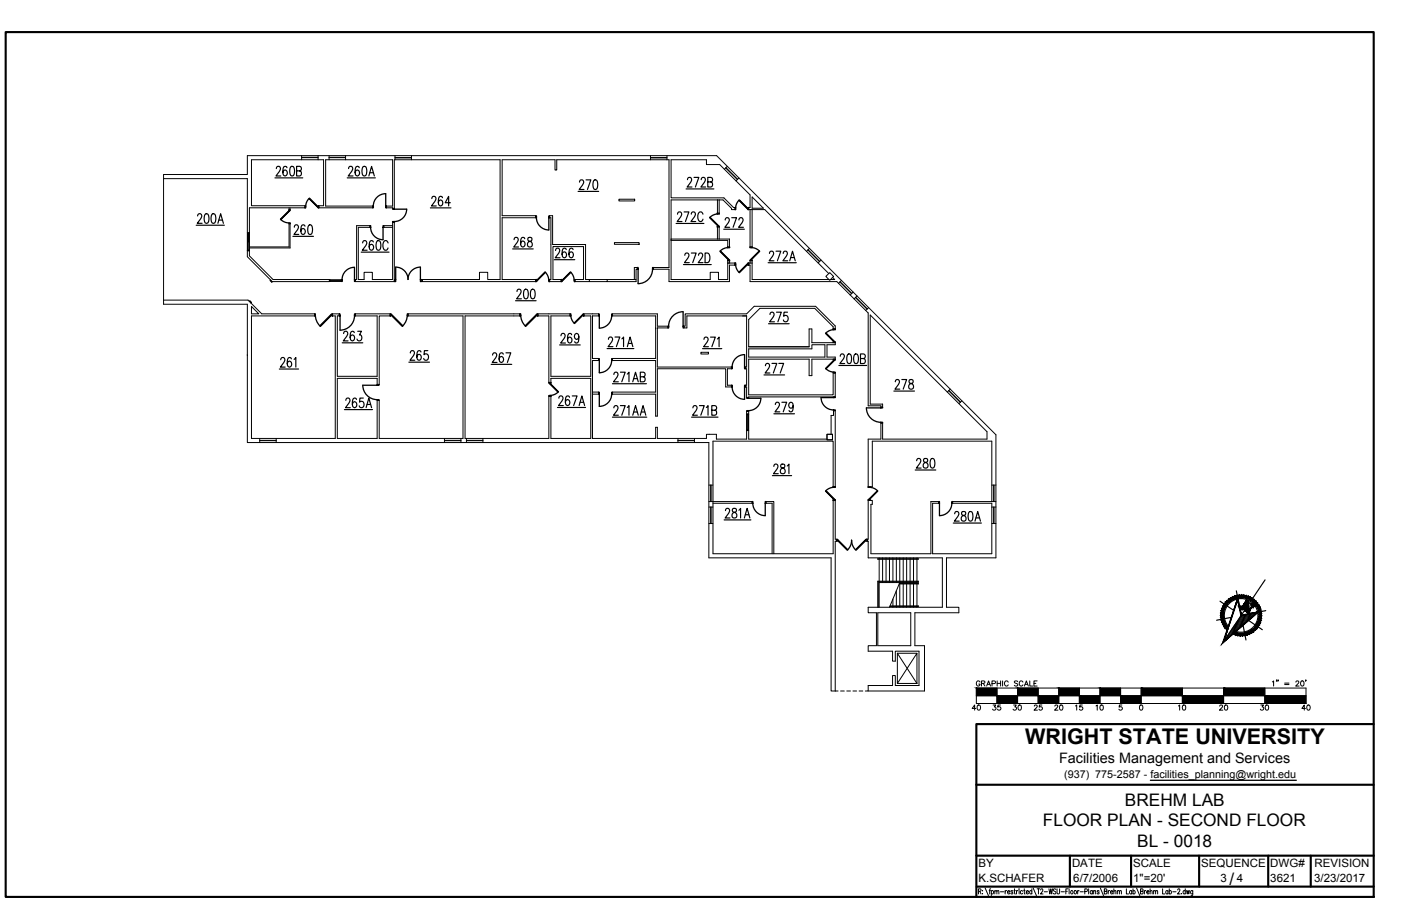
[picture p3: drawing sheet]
<svg xmlns="http://www.w3.org/2000/svg" width="432mm" height="279mm" viewBox="0 0 432 279" stroke-linecap="round" stroke-linejoin="round" font-family="sans-serif">
<defs><g id="words">
<text font-size="6.7" x="315.9" y="229.5">WRIGHT STATE UNIVERSITY</text>
<g font-size="5.3">
<text x="346.7" y="248.4">BREHM LAB</text>
<text x="321.5" y="254.8">FLOOR PLAN - SECOND FLOOR</text>
<text x="350.5" y="261.2">BL - 0018</text>
<text x="378.9" y="272.8">/</text>
</g>
<g font-size="4.4">
<text x="299.9" y="212.7">GRAPHIC SCALE</text>
<text x="298.8" y="220.1">40</text>
<text x="305.2" y="220.1">35</text>
<text x="311.5" y="220.1">30</text>
<text x="317.9" y="220.1">25</text>
<text x="324.2" y="220.1">20</text>
<text x="330.6" y="220.1">15</text>
<text x="336.9" y="220.1">10</text>
<text x="362.3" y="220.1">10</text>
<text x="375" y="220.1">20</text>
<text x="387.7" y="220.1">30</text>
<text x="400.4" y="220.1">40</text>
<text x="326.4" y="235.4">Facilities Management and Services</text>
</g>
<g font-size="3.5">
<text x="301.6" y="267.4">BY</text>
<text x="330.4" y="267.4">DATE</text>
<text x="349.3" y="267.4">SCALE</text>
<text x="370.2" y="267.4">SEQUENCE</text>
<text x="391.5" y="267.4">DWG#</text>
<text x="405.2" y="267.4">REVISION</text>
<text x="301.6" y="272.1">K.SCHAFER</text>
<text x="330.8" y="272.1">6/7/2006</text>
<text x="349.3" y="272.1">1&quot;=20'</text>
<text x="376.2" y="272.1">3</text>
<text x="381.2" y="272.1">4</text>
<text x="391.5" y="272.1">3621</text>
<text x="405" y="272.1">3/23/2017</text>
</g>
<text font-size="3.3" x="328" y="239.9">(937) 775-2587 - facilities_planning@wright.edu</text>
</g></defs>
<!-- layer: A-EXISTING -->
<g fill="none" stroke="#000" stroke-width=".31">
<path d="M50.4 55.1h25.8v24.1l7.7 7.6h17.6v-.6h-17.3l-7.3-7.3v-14.8h17.1v-.6h-16.5v-14.2h22.2v14.2h-1.5v.6h16.7v-.5h-14.5v-14.3h20.6v14.3h-1.9v.5h1.9v.2h.5v-15h32.6v36.9h-3.8v-2.2h-2.5v2.2h-17.6M93 48.6h5M93 48.5h5M93 48v1.3M98 48v1.3M101.4 48.6h5.1M101.4 48.5h5.1M101.4 48v1.3M106.5 48v1.3M121.7 48.6h5.1M121.7 48.7h5.1M121.7 48v1.3"/>
<path d="M126.8 48v1.3M200.5 48.6h5.1M200.5 48.7h5.1M200.5 48v1.3M205.6 48v1.3M223.7 51.8l3.6 3.6M223.7 51.7l3.6 3.6M224.1 51.3l-.8 .9M227.7 54.9l-.8 .9M76.2 77.3h.7M76.2 71.8h.7M76.3 77.1h.5v.2h-.5z"/>
<path d="M76.3 71.8h.5v.2h-.5zM76.3 72v5.1M76.5 74.5v2.6M76.6 72v2.7M76.8 72v5.1M109.9 69.6h4.1v.5h-3.6v16.1h1.8v-2.2h2.6v2.2h6.2v-17.7h.5v18.3h-12v-.6h.4zM121 69.6h-2.7v.5h2.7M189.4 74.8h7.6v.5h-7.6zM190.7 61.4h4.9v.6h-4.9zM221.1 61.7h-14.3v24.5h12.1v-2.2h2.5v2.2h2.9v-5.1h2.2v.7h-1.7v5h-18.6v-3.8h-4.9v-.5h4.9v-33.2h-34.6v3.1h-.5v-3.1h-16.3v17.2h10.3v.7h-10.3v19h10.3v.6h-34.9M221.7 61.7h1.1l2.7 2.6v.3h1M226.5 64h-.4l-3-3h-16.3v-11.7h10.9v1.5h4.1l9.4 9.3v3.9h-.4"/>
<path d="M230.8 64.6h.4M231.8 60.7l3.5 3.5h-3.5zM231.8 64.6h3.9l19.7 19.8M249 77.1l3.6 3.6M249.1 77l3.5 3.6M249.5 76.6l-.9 .9M50.4 92.6h26l4.3 4.2h16.3v.6h-19.5v37.8h25.8v-37.8h-.8v-.6h2.1M77.5 94.5l2.3 2.3h-2.3zM101.5 86.3h.2v.5h-.2zM101.7 86.3h3.5M101.7 86.8h3.5M101.7 86.5h3.5"/>
<path d="M104.6 96.8v.6v-.6M104.6 96.8v.6h-.6v18.6h12.2v-18.6h-6.7M105.2 86.3h.2v.5h-.2zM109.5 96.8h10.8v.6h-3.4v21.2h-.7v-1.9h-12.2v18.5h12.2v-11.7h.7v11.7h25.8v-37.8h-16.9v-.6h34.5v.6h-17v37.8h25.9v-13h.6v13h12.3v-18.5h-12.3v1.3h-.6v-20.6h-3.4v-.6h9.9v.6h-5.9v18.6h12.3v-18.6h-2.1v-.6h4.5v.6h-1.9v13.1h1.9v.7h-1.9M109.5 96.8v.6v-.6M121.5 86.2h.2v.6h-.2zM129.8 86.2h.4v.6h-.4zM181.6 86.2h-1.1v-10.8h-10.2v-8.9h-.9v.7h.4v19h-.4v.6h3.6v-.6h-2.6v-10.2h9.4v10.2h-2.6v.6h4.4M181.6 86.2h5.5v.6h-5.5zM187.1 86.2h8.9M195.5 86.2v-3.7h1v.5h-.5v3.8h-8.9M211.2 96.8h18.9l2.3-2.3h19l6 6v.9h-.6v-.6l-5.7-5.7h-16.9l-3.4 3.4v8.4h18.6v-5.5h.8v4.3h7.2v.6h-2.5v3.8h2.5v.7h-7.2v5h-.8v-5h-18.6v11h26v-6.8h.6v7.4h-26.6v.2h-.7v-3.3h-.4v-.5h.4v-5.1h-.4v-.5h.4v-15.8h-18.4v3.7h-1v-.5h.5z"/>
<path d="M231.2 81.1h-.4v.7h.4v5h26.7l9.7 9.7v28.7h3.9v.4h.5v-1h-3.8v-27.5l36 36v2.3h-32.2v-5h-.5v5h-3.9v14.7h1.3v-14h36.8v18.6M231.8 81.1v5.1h23.7M253.1 80.2l-.9 .9M254.5 85.3l1.2-1.2 1.2 1.2-1.2 1.2zM256.6 85.5l.7 .7h-1.3M258.9 87l3.6 3.6M258.9 86.9l3.6 3.6M259.3 86.5l-.9 .9M262.9 90.1l-.9 .9M263.6 91.8l3.6 3.5M263.7 91.7l3.6 3.6M264.1 91.3l-.9 .9"/>
<path d="M267.7 94.9l-.9 .9M76.2 109.7h.1M182.6 111.2v5.7M182.6 111.2v24h19.5v-3.4h.5v3.4h15.1v-1.3h3.1v1.5h9.3v-8.6h.7v8.6h24.1M202.6 101.1h3.3v-.5h-3.3v-3.8h-13.9v.6h13.4v13.1h-13.4v.7h13.4v9.7h-13.4v.7h13.4v6.7h.5v-14.6h21.1v5.6h1.8v-.5h-1.3v-5.1h1.3v-.5h-22.9v-12.1v.2M216 108.6h2.3v.6h-2.3zM230.8 107.6h19.4v-1.3h4v3.8h-23.4zM80 135.9h5.1M80 135.8h5.1M80 135.2v1.3M85.1 135.2v1.3M137 135.9h5.1"/>
<path d="M137 135.8h5.1M137 135.2v1.3M142.1 135.2v1.3M143.8 135.9h5M143.8 135.8h5M143.8 135.2v1.3M148.8 135.2v1.3M182.6 120.9h1.9v.7h-1.9M209 135.9h5M209 135.8h5M209 135.2v1.3M214 135.2v1.3"/>
<path d="M230.1 127.7h.7M230.1 132.8h.7M230.2 127.7h.5v.2h-.5zM230.2 132.6h.5v.2h-.5zM230.4 127.9v4.7M230.7 127.9v4.7M254.9 133.9h1.7v1.7h-1.7zM256.2 133.9v-5.8h.7v-1.5h.5v23.5h-.6v-14h-37.1v34.7h37.1v-16.5h.6v12h.4v.6h-.4v46.2M292.4 120.5l3.6 3.6M292.5 120.4l3.6 3.6M292.9 120l-.9 .9M296.5 123.6l-.9 .9"/>
<path d="M218.5 156.4h1.2M218.5 154.7h13.3v.5h-12.1M218.5 149.6h1.2M219 149.6v5.1M219 156.4v5.1M219.2 149.6v5.1M219.2 156.4v5.1M305.7 156.4h1.3M305.7 149.6h1.3M306.3 149.6v5.1M306.3 156.4v5.1M306.4 149.6v5.1"/>
<path d="M306.4 156.4v5.1M307 154.7h-13.4v.5h12.1v15.6h-18.3v-15.6h1.9v-.5h-2.4v16.1h-18.5v-15.3h.5v-1.2h-1.3v12h-.7v.6h.7v5.1h22.8v15.3h-22.8v1.7h2.5v10.1h-2.5v1.7h7.5v3.1h.8v-3.1h7.3v10.6h-7.3v-3.1h-.8v3.1h-7.5v1.7h-.9M218.5 161.5h1.2M238 170.8v-15.6h-1.9v-.5h2.4v16.1M257.8 166.3h.3v.6h-.3zM266.9 166.3h.4v.6v-.6M270.5 172.3l12.5 .2zM271 172v.3M271 172.5v6.7M271 179.4v7.9M271 179.7h11.6M272 172v.3"/>
<path d="M272 172.5v6.7M272 179.4v.3M273.1 172v.3M273.1 172.5v6.7M273.1 179.4v.3M274.1 172v.3M274.1 172.5v6.7M274.1 179.4v.3M275.2 172v.3M275.2 172.5v6.7M275.2 179.4v.3M276.3 172v.3"/>
<path d="M276.3 172.5v6.7M276.3 179.4v.3M277.2 179.9h5.7v-.5h-12.2v7.9M277.3 172v.3M277.3 172.5v6.7M277.3 179.4v.5M277.3 179.7l-3.2 7.6M278.4 172v.3M278.4 172.5v6.7M278.4 179.4v.5M279.4 172v.3M279.4 172.5v6.7"/>
<path d="M279.4 179.4v.5M280.5 172v.3M280.5 172.5v6.7M280.5 179.4v.5M281.6 172v.3M281.6 172.5v6.7M281.6 179.4v.5M282.6 172v.3M282.6 172.5v6.7M282.6 179.4v.5M305.7 161.5h1.3M270.5 189h10.2v10.1h-10.2z"/>
<path d="M274.3 186.9h8.7v.1h-8.8M275.2 184.7v2.2M275.2 187v.3M276.3 182.2v4.7M276.3 187v.3M277.1 180.1h5.9v-.9h-12.5v8.1M277.3 180.1v6.8M277.3 187v.3M278.4 180.1v6.8M278.4 187v.3M279.4 180.1v6.8M279.4 187v.3"/>
<path d="M280.5 180.1v6.8M280.5 187v.3M281.6 180.1v6.8M281.6 187v.3M282.6 180.1v6.8M282.6 187v.3M257.4 213.1h-1.2v-41.1h-37.7v-35.5h-142.3v-42.7h-25.8v-40h25.8v-5.8h144.7l86.1 86.1v37.9h-15.3v15.3h3.8v1.7h-13.5v10.1h2.9v14h-17.3M257.4 213.1h.9M259.1 213.1h1.1M261 213.1h1.1M262.9 213.1h1.1M264.8 213.1h1.1"/>
<path d="M276.6 201.5v9.3l6-9.3v9.3M276.6 201.5l6 9.3M276.6 210.8h6M276.6 201.5h6"/>
</g>
<!-- layer: ROOM-NUMBER -->
<g fill="none" stroke="#000" stroke-width=".36">
<path d="M84.7 54.9h8.6M85.2 52l.4-.7 .6 .1 .2 .5-.3 .9-1 1.5h1.4M88.4 51.7l-.1-.3-.5-.1a1.62 1.62 0 0 0-.6 2l.3 .8a.81 .81 0 0 0 1.1-.8 .81 .81 0 0 0-1.1-.7l-.3 .7M89.6 51.4l.5-.1a1.77 1.77 0 0 1 .6 2.4l-.2 .4-.6 .2a2.32 2.32 0 0 1-.3-2.9zM91.4 52.7l1.3-.1 .2-.5-.2-.7-1.3-.1v3h1a.83 .83 0 0 0 .5-.8 .83 .83 0 0 0-.5-.8M107 54.9h8.7M107.4 52l.5-.7 .6 .1 .2 .5-.3 .9-1.1 1.5h1.5M110.7 51.7l-.1-.3-.5-.1a1.62 1.62 0 0 0-.7 2l.4 .8a.81 .81 0 0 0 1-.8 .81 .81 0 0 0-1-.7l-.4 .7M111.9 51.4l.5-.1a1.77 1.77 0 0 1 .5 2.4l-.2 .4-.5 .2a2.32 2.32 0 0 1-.3-2.9zM113.7 54.3l.8-3 .9 3M114 53.3h1.1M178.2 59h6.3"/>
<path d="M178.6 56.2l.4-.7 .7 .1 .2 .4-.3 1-1.1 1.4h1.5M180.6 55.5h1.5l-1 2.9M183.1 55.6l.5-.1a1.77 1.77 0 0 1 .5 2.4l-.2 .4-.5 .1a2.32 2.32 0 0 1-.3-2.8zM211.4 58.3h8.6M211.9 55.4l.4-.7 .7 .1 .2 .5-.4 1-1 1.4h1.5M213.9 54.7h1.5l-1.1 3M216.1 55.4l.4-.7 .7 .1 .2 .5-.3 1-1.1 1.4h1.5M218.1 56.1l1.3-.1 .2-.4-.2-.8-1.3-.1v3h1a.83 .83 0 0 0 .5-.8 .83 .83 0 0 0-.5-.8M60.5 69.5h8.6M60.9 66.6l.1-.4a.68 .68 0 0 1 1-.1 .68 .68 0 0 1 .1 .9l-1.3 1.9h1.5M63.2 66.1l.6-.2a2.02 2.02 0 0 1 0 3h-.2a2.29 2.29 0 0 1-.4-2.8zM65.4 66.1l.5-.2a2.02 2.02 0 0 1 0 3h-.2a2.29 2.29 0 0 1-.3-2.8z"/>
<path d="M67.2 68.9l.8-3 .8 3M67.5 67.9h1M90.3 72.9h6.3M90.7 70.1l.1-.5a.68 .68 0 0 1 1-.1 .68 .68 0 0 1 .1 1l-1.3 1.8h1.5M94 69.8l-.1-.3-.5-.2a2.32 2.32 0 0 0-.4 2.9 .82 .82 0 0 0 1.1-.8 .82 .82 0 0 0-1.1-.8l-.3 .7M95.2 69.5l.5-.2a2.02 2.02 0 0 1 0 3h-.2a1.77 1.77 0 0 1-.6-2.4zM111.3 77.8h8.6M111.8 74.9l.1-.4a.68 .68 0 0 1 1-.1 .68 .68 0 0 1 0 .9l-1.2 1.9h1.4M115.1 74.6l-.2-.2-.5-.2a2.32 2.32 0 0 0-.3 2.8 .82 .82 0 0 0 1.1-.7 .82 .82 0 0 0-1.1-.8l-.3 .7M116.2 74.4l.5-.2a2.02 2.02 0 0 1 0 3h-.2a1.77 1.77 0 0 1-.5-2.4zM119.6 74.9a.74 .74 0 0 0-.7-.7 .74 .74 0 0 0-.8 .7l-.1 1.1a.83 .83 0 0 0 .6 1.1 .83 .83 0 0 0 1-.6M132.6 64.1h6.4"/>
<path d="M133.1 61.2l.4-.6 .6 .1 .3 .4-.4 1-1 1.4h1.5M136.4 61l-.1-.3-.6-.1a1.62 1.62 0 0 0-.6 1.9l.3 .9a.81 .81 0 0 0 1.1-.8 .81 .81 0 0 0-1.1-.8l-.3 .7M138.8 62.5h-1.6l1.1-1.9v2.9M158 76.8h6.4M158.4 73.9l.5-.7 .6 .1 .2 .5-.3 1-1.1 1.4h1.5M161.7 73.6l-.1-.3-.5-.1a1.62 1.62 0 0 0-.6 2l.3 .8a.81 .81 0 0 0 1-.7 .81 .81 0 0 0-1-.8l-.3 .7M162.8 73.3v.9a1.18 1.18 0 0 1 1.1 .6 1.18 1.18 0 0 1-.1 1.2 .92 .92 0 0 1-1.3-.7 .92 .92 0 0 1 1.1-1l.2-.1a.62 .62 0 0 0-.3-1zM171.2 77.3l.1-.5a.68 .68 0 0 1 1-.1 .68 .68 0 0 1 .1 1l-1.3 1.8h1.5M174.5 77l-.1-.3-.5-.2a2.32 2.32 0 0 0-.3 2.9 .82 .82 0 0 0 1-.8 .82 .82 0 0 0-1-.8l-.4 .7M176.6 77l-.1-.3-.5-.2a2.32 2.32 0 0 0-.3 2.9 .82 .82 0 0 0 1-.8 .82 .82 0 0 0-1-.8l-.3 .7M208.4 68.9h8.6M208.8 66.1l.4-.7 .7 .1 .2 .4-.3 1-1.1 1.4h1.5"/>
<path d="M210.8 65.4h1.5l-1 2.9M211.1 78.7l.4-.7 .6 .2 .2 .4-.3 1-1 1.4h1.4M213.1 66.1l.4-.7 .6 .1 .2 .4-.3 1-1 1.4h1.4M213.1 78h1.5l-1.1 3M215.3 78.7l.4-.7 .7 .2 .2 .4-.3 1-1.1 1.4h1.5M216.7 66.1a.83 .83 0 0 0-1.1-.7 .83 .83 0 0 0-.5 1.1l.1 1.1a.74 .74 0 0 0 .7 .7 .74 .74 0 0 0 .8-.7M217.3 78h.8a1.8 1.8 0 0 1 0 3h-.8zM223.1 70.7h6.3M223.5 67.9l.1-.5a.68 .68 0 0 1 1-.1 .68 .68 0 0 1 .1 1l-1.3 1.8h1.5M225.5 67.1h1.5l-1.1 3M227.7 67.9l.2-.5a.68 .68 0 0 1 .9-.1 .68 .68 0 0 1 .1 1l-1.3 1.8h1.5M237.2 78.2l.4-.7 .6 .1 .2 .4-.3 1-1 1.4h1.4"/>
<path d="M239.2 77.5h1.5l-1.1 2.9M241.4 78.2l.4-.7 .7 .1 .2 .4-.3 1-1.1 1.4h1.5M243.7 79.4h1.1M158.9 92.7h6.3M159.3 89.9l.1-.4a.68 .68 0 0 1 1-.2 .68 .68 0 0 1 .1 1l-1.3 1.9h1.5M161.7 89.3l.5-.1a2.02 2.02 0 0 1 0 3h-.2a2.29 2.29 0 0 1-.3-2.9zM163.8 89.3l.5-.1a2.02 2.02 0 0 1 0 3h-.2a2.29 2.29 0 0 1-.3-2.9zM170.8 80.1h6.4M210.6 81.6h8.6M236.7 81h8.7M236.9 99.8h6.3M237.3 97l.1-.4a.68 .68 0 0 1 1-.2 .68 .68 0 0 1 .1 1l-1.3 1.8h1.5"/>
<path d="M239.3 96.3h1.5l-1.1 2.9M242.7 96.3h-1l-.2 1.3a.94 .94 0 0 1 1.5 .5 .94 .94 0 0 1-1 1.1l-.6-.5M243.4 80.4l.9-2.9 .8 2.9M86.1 113.8h5.9M86.5 110.9l.1-.4a.68 .68 0 0 1 1-.1 .68 .68 0 0 1 .1 1l-1.3 1.8h1.5M89.8 110.7l-.1-.3-.5-.1a2.29 2.29 0 0 0-.3 2.8 .81 .81 0 0 0 1-.8 .81 .81 0 0 0-1-.8l-.4 .7M90.6 110.8l.6-.5v2.9M105.5 105.7h6.3M105.9 102.9l.1-.5a.68 .68 0 0 1 1-.1 .68 .68 0 0 1 .1 1l-1.3 1.8h1.5M109.2 102.6l-.1-.3-.5-.1a2.29 2.29 0 0 0-.4 2.8 .81 .81 0 0 0 1.1-.8 .81 .81 0 0 0-1.1-.8l-.3 .7M110.3 102.2h1.1l-.6 1.1a.87 .87 0 0 1 .7 1.2 .87 .87 0 0 1-1.4 .4l-.1-.3M126 111.7h6.4"/>
<path d="M126.5 108.9l.1-.5a.68 .68 0 0 1 .9-.1 .68 .68 0 0 1 .1 1l-1.2 1.8h1.4M129.7 108.6l-.1-.3-.5-.2a2.32 2.32 0 0 0-.3 2.9 .82 .82 0 0 0 1.1-.8 .82 .82 0 0 0-1.1-.8l-.3 .7M131.9 108.1h-1.1l-.1 1.3a.94 .94 0 0 1 1.5 .5 .94 .94 0 0 1-1.1 1.2l-.5-.6M151.4 112.4h6.3M151.8 109.5l.4-.7 .7 .1 .2 .5-.3 1-1.1 1.4h1.5M155.1 109.2l-.1-.3-.5-.1a1.62 1.62 0 0 0-.7 2l.3 .8a.81 .81 0 0 0 1.1-.7 .81 .81 0 0 0-1.1-.8l-.3 .7M155.9 108.8h1.5l-1 3M172.5 106.4h6.3M172.9 103.5l.1-.4a.68 .68 0 0 1 1-.1 .68 .68 0 0 1 .1 1l-1.3 1.8h1.5M176.2 103.2l-.1-.2-.6-.2a2.32 2.32 0 0 0-.3 2.9 .82 .82 0 0 0 1.1-.8 .82 .82 0 0 0-1.1-.8l-.3 .7M178.4 103.8a.78 .78 0 0 1-.7 .9 .87 .87 0 0 1-.7-1.1 .87 .87 0 0 1 1.1-.6 2.66 2.66 0 0 1 0 2.7l-.5 .1-.5-.4M187.1 107.5h8.3"/>
<path d="M187.5 104.6l.5-.7 .6 .2 .2 .4-.3 1-1.1 1.4h1.5M188.8 118.3h10.4M189.2 115.5l.1-.4a.68 .68 0 0 1 1-.2 .68 .68 0 0 1 .1 1l-1.3 1.8h1.5M189.5 103.9h1.5l-1 3M191.2 114.8h1.5l-1.1 2.9M191.7 104.5l.5-.6v3M193.3 115.4l.6-.6v2.9M193.4 106.9l.8-3 .8 3M193.7 105.9h1M195 117.7l.9-2.9 .8 2.9M195.3 116.8h1.1M197.4 116.2l1.2-.2 .2-.4-.2-.7-1.2-.1v2.9h.9a.81 .81 0 0 0 .6-.7 .81 .81 0 0 0-.6-.8"/>
<path d="M216.5 107.5h6M217 104.7l.1-.5a.68 .68 0 0 1 .9-.1 .68 .68 0 0 1 .1 1l-1.2 1.8h1.4M219 104h1.5l-1.1 2.9M221.1 104.5l.5-.5v2.9M235.5 115.6h6.3M235.9 112.8l.1-.4a.68 .68 0 0 1 1-.2 .68 .68 0 0 1 .1 1l-1.3 1.8h1.5M237.9 112.1h1.5l-1 2.9M240 112.1h1.5l-1 2.9M258.5 112.7h8.6M259 109.9l.1-.5a.68 .68 0 0 1 .9-.1 .68 .68 0 0 1 .1 1l-1.2 1.8h1.4M261.3 109.3l.5-.2a2.02 2.02 0 0 1 0 3h-.2a1.77 1.77 0 0 1-.5-2.4zM263.4 109.3l.5-.2a2.02 2.02 0 0 1 0 3h-.2a1.77 1.77 0 0 1-.5-2.4z"/>
<path d="M265.2 110.6l1.3-.2 .2-.4-.2-.7-1.3-.2v3h1a.81 .81 0 0 0 .5-.8 .81 .81 0 0 0-.5-.7M275.9 117.7l.1-.4a.68 .68 0 0 1 1-.1 .68 .68 0 0 1 .1 1l-1.3 1.8h1.5M278 117h1.4l-1 3M280.3 117.2v.8a1.08 1.08 0 0 1 1.1 .7 1.08 1.08 0 0 1-.4 1.3 .93 .93 0 0 1-1-1 .93 .93 0 0 1 1.1-.8l.2-.2a.63 .63 0 0 0-.3-1zM106.1 126.3h8.7M106.6 123.5l.1-.5a.68 .68 0 0 1 1-.1 .68 .68 0 0 1 .1 1l-1.3 1.8h1.5M109.9 123.2l-.1-.3-.6-.1a2.29 2.29 0 0 0-.3 2.8 .81 .81 0 0 0 1.1-.8 .81 .81 0 0 0-1.1-.8l-.3 .7M112 122.8h-1.1l-.1 1.2a.94 .94 0 0 1 1.5 .6 .94 .94 0 0 1-1.1 1.1l-.5-.5M112.8 125.7l.9-2.9 .8 2.9M113.1 124.7h1.1M171.8 125.7h8.7M172.2 122.8l.5-.7 .6 .1 .2 .5-.3 .9-1.1 1.5h1.5"/>
<path d="M175.5 122.5l-.1-.3-.5-.1a1.62 1.62 0 0 0-.6 2l.3 .8a.81 .81 0 0 0 1-.8 .81 .81 0 0 0-1-.7l-.3 .7M176.4 122.1h1.5l-1.1 3M178.5 125.1l.8-3 .9 3M178.8 124.1h1.1M188.8 128.6h10.5M189.2 125.8l.1-.4a.68 .68 0 0 1 1-.2 .68 .68 0 0 1 .1 1l-1.3 1.9h1.5M191.2 125.1h1.5l-1.1 3M193.3 125.7l.6-.6v3M195 128.1l.9-3 .8 3M195.3 127.1h1.1M197.4 128.1l.8-3 .8 3M197.7 127.1h1"/>
<path d="M213.1 128.6h8.2M213.6 125.8l.1-.4a.68 .68 0 0 1 .9-.2 .68 .68 0 0 1 .1 1l-1.2 1.9h1.4M215.6 125.1h1.5l-1.1 3M217.7 125.7l.5-.6v3M219.4 126.5l1.3-.1 .2-.5-.2-.7-1.3-.1v3h.9a.82 .82 0 0 0 .6-.8 .82 .82 0 0 0-.6-.8M238.5 127.6h6.4M239 124.7l.1-.4a.68 .68 0 0 1 .9-.1 .68 .68 0 0 1 .1 1l-1.2 1.8h1.4M241 124.1h1.5l-1.1 2.9M244.5 125a.78 .78 0 0 1-.8 .9 .87 .87 0 0 1-.6-1.1 .87 .87 0 0 1 1.1-.6 2.29 2.29 0 0 1-.4 2.8l-.5-.1-.1-.3M275.5 120.6h6.3M223.6 157.5l.1-.5a.68 .68 0 0 1 1-.1 .68 .68 0 0 1 .1 1l-1.3 1.8h1.5M225.8 156.9v.9a1.08 1.08 0 0 1 1.2 .7 1.08 1.08 0 0 1-.4 1.2 .93 .93 0 0 1-1.1-.9 .93 .93 0 0 1 1.2-.9l.2-.1a.63 .63 0 0 0-.3-1z"/>
<path d="M227.7 157.3l.6-.5v2.9M229.4 159.7l.9-2.9 .8 2.9M229.7 158.7h1.1M238.1 146.7h5.9M238.5 143.8l.1-.4a.68 .68 0 0 1 1-.1 .68 .68 0 0 1 .1 1l-1.3 1.8h1.5M240.7 143.3v.8a1.18 1.18 0 0 1 1.1 .6 1.18 1.18 0 0 1 0 1.3 .92 .92 0 0 1-1.4-.7 .92 .92 0 0 1 1.2-1l.2-.2a.63 .63 0 0 0-.3-1zM242.6 143.7l.6-.6v3M282.1 144.9h6.3M282.5 142.1l.1-.4a.68 .68 0 0 1 1-.2 .68 .68 0 0 1 .1 1l-1.3 1.8h1.5M284.7 141.5v.9a1.08 1.08 0 0 1 1.2 .7 1.08 1.08 0 0 1-.4 1.2 .93 .93 0 0 1-1-.9 .93 .93 0 0 1 1.1-.9l.2-.1a.63 .63 0 0 0-.3-1zM287 141.5l.5-.1a2.02 2.02 0 0 1 0 2.9h-.2a2.29 2.29 0 0 1-.3-2.8zM294.3 158.4l.4-.7 .6 .2 .2 .4-.3 1-1.1 1.4h1.5"/>
<path d="M296.5 157.9v.8a1.18 1.18 0 0 1 1.1 .6 1.18 1.18 0 0 1-.1 1.3 .92 .92 0 0 1-1.3-.7 .92 .92 0 0 1 1.1-1l.2-.2a.62 .62 0 0 0-.3-1zM298.7 157.9l.5-.2a1.77 1.77 0 0 1 .6 2.4l-.3 .5-.5 .1a2.32 2.32 0 0 1-.3-2.8zM300.8 159.7h1.1M223.2 160.3h8.2M293.8 161.3h8.7M300.5 160.7l.8-3 .9 3"/>
</g>
<!-- layer: NORTH -->
<g fill="#000" stroke="#000" stroke-width=".31">
<path d="M382.3 187.3l.6 .2zM382.7 187.3l.2 .1zM382.2 187.3l.7 .3zM382.6 187.6l.5 .2zM384.1 185.2l.7 1.6-1.4-.6zM384.5 188.9l.6 .2zM386 186.6l.2 .1zM386 186.6l.3 .1zM385.8 186.3l.6 .2zM386 186.6l.4 .1z"/>
<path d="M380.4 194.9l.4 .9-.7-.2zM380.4 194.9l.4 .9 .2-.7zM381 195.1l.5 .9-.7-.2zM381 195.1l.5 .9 .1-.7zM381.6 195.3l.6 .8-.7-.1zM381.6 195.3l.6 .8v-.8zM382.2 195.3l.7 .8h-.7zM382.2 195.3l.7 .8v-.8zM382.9 195.3l.7 .7-.7 .1zM382.9 195.3l.7 .7-.1-.7zM383.5 195.3l.8 .5-.7 .2zM383.5 195.3l.8 .5-.2-.7zM384.1 195.1l.9 .5-.7 .2zM384.1 195.1l.9 .5-.3-.7zM384.7 194.9l.9 .4-.6 .3zM384.7 194.9l.9 .4-.3-.7zM385.3 194.6l1 .3-.7 .4zM385.3 194.6l1 .3-.5-.6zM385.8 194.3l1 .1-.5 .5zM385.8 194.3l1 .1-.5-.5zM386.3 193.9h1l-.5 .5zM386.8 193.4l-.5 .5h1zM386.8 193.4l1-.1-.5 .6zM387.2 192.9l-.4 .5 1-.1z"/>
<path d="M382.2 187.3l.7 .3zM382.2 187.3l.7 .3z"/>
<path d="M382.2 187.3l.7 .3zM382.2 187.3l.7 .3z"/>
<path d="M382.2 187.3l.7 .3zM382.2 187.3l.7 .3z"/>
<path d="M382.2 187.3l.7 .3zM382.3 187.3l.6 .3zM382.3 187.3l.6 .2z"/>
<path d="M382.3 187.3l.2 .1zM382.3 187.3l.2 .1z"/>
<path d="M382.3 187.3h.1zM382.3 187.3h.1z"/>
<path d="M382.2 187.3l.7 .4zM382.2 187.3l.7 .4zM382.2 187.3l.7 .3z"/>
<path d="M382.3 187.4l.7 .3zM382.3 187.4l.7 .3z"/>
<path d="M382.4 187.4l.6 .3zM382.4 187.4l.6 .3z"/>
<path d="M382.5 187.5l.5 .3zM382.5 187.5l.5 .3z"/>
<path d="M382.5 187.4l.4 .1zM382.5 187.4l.4 .1z"/>
<path d="M382.5 187.4l.4 .1zM382.5 187.4l.4 .1z"/>
<path d="M382.5 187.5l.6 .3zM382.5 187.5l.6 .3z"/>
<path d="M382.6 187.4l.3 .1zM382.5 187.4l.4 .1z"/>
<path d="M382.6 187.4l.3 .1zM382.6 187.4l.3 .1z"/>
<path d="M384.2 185l-1.4 2.2zM384.2 185l-1.3 2.2zM384.2 185l.6 .5zM384.2 185.1l.6 .4zM384.7 185.5l.2 2.8zM384.7 185.5l.1 3zM385.9 186.8l-1.1 1.7zM385.9 186.8l-1.1 1.7z"/>
<path d="M382.6 187.4l.3 .1zM382.6 187.4l.3 .1z"/>
<path d="M382.6 187.4l.3 .1zM382.6 187.4l.3 .1zM382.6 187.4l.3 .1zM382.6 187.4l.3 .1z"/>
<path d="M382.6 187.4l.3 .1zM382.6 187.4l.3 .1z"/>
<path d="M382.6 187.4h.3zM382.7 187.3l.2 .1zM382.7 187.3l.2 .1z"/>
<path d="M382.7 187.3l.2 .1zM382.7 187.3l.2 .1z"/>
<path d="M382.7 187.3l.2 .1zM382.7 187.3l.2 .1z"/>
<path d="M382.7 187.3l.2 .1zM382.7 187.3l.2 .1zM382.7 187.3l.2 .1zM382.7 187.3l.2 .1z"/>
<path d="M382.7 187.3l.2 .1zM382.7 187.3l.2 .1z"/>
<path d="M382.8 187.3h.1zM382.7 187.3h.2z"/>
<path d="M382.8 187.3h.1zM382.8 187.2l.1 .1z"/>
<path d="M382.8 187.2l.1 .1zM382.8 187.2l.2 .1z"/>
<path d="M382.8 187.2l.2 .1zM382.8 187.2l.2 .1z"/>
<path d="M383.4 186.2l-.6 1h.2zM383.4 186.2l.2 .1-.6 .9z"/>
<path d="M382.6 187.6l.5 .2zM382.6 187.6l.5 .2z"/>
<path d="M382.2 187.4l.8 .6zM382.2 187.4l.8 .4zM382.3 187.2l-.1 .2z"/>
<path d="M383.6 186.3v1.2l1.3 .5zM383.6 186.3l1.2 .5 .1 1.2z"/>
<path d="M383.7 187.9v.4l1.1 .5zM383.7 187.9l1.3 .5-.2 .4z"/>
<path d="M383.6 187.5l.1 .4 1.2 .5zM383.6 187.5l1.3 .5v.4z"/>
<path d="M383.7 188.3l1 .6zM383.7 188.3l1.1 .5z"/>
<path d="M384.2 188.7l.9 .4zM384.2 188.7l.9 .4z"/>
<path d="M384.1 185.2l.7 1.6v-1.3zM384.2 185.1l.6 .4z"/>
<path d="M385.9 186.8l-1 1.6zM385.9 186.8l.2 .1-1.1 1.5z"/>
<path d="M385.8 186.3l.6 .3zM385.8 186.3l.6 .3z"/>
<path d="M385.9 186.8l.2 .1zM385.9 186.8l.2 .1z"/>
<path d="M385.9 186.4l.6 .2zM385.9 186.4l.6 .2z"/>
<path d="M385.9 186.8l.2 .1zM386 186.8h.1z"/>
<path d="M386 186.7l.1 .1zM386 186.7l.1 .1z"/>
<path d="M386 186.7l.1 .1zM386 186.7l.1 .1z"/>
<path d="M385.9 186.4l.7 .3zM385.9 186.4l.7 .3z"/>
<path d="M386 186.7l.1 .1zM386 186.7l.2 .1zM386 186.7l.2 .1zM386 186.7l.2 .1z"/>
<path d="M386 186.7l.2 .1zM386 186.7h.2zM386 186.7h.2zM386 186.7h.2z"/>
<path d="M386 186.5l.7 .2zM386 186.5l.7 .2z"/>
<path d="M386 186.4l.6 .3zM386 186.4l.6 .3z"/>
<path d="M385.8 186.1l-.1 .2zM385.8 186.1l.9 .6zM385.9 186.2l.8 .5z"/>
<path d="M386 186.7h.2zM386 186.6l.2 .1zM386 186.6l.2 .1z"/>
<path d="M386 186.5l.7 .2zM386 186.5l.7 .2z"/>
<path d="M386 186.6l.2 .1zM386 186.6l.2 .1z"/>
<path d="M386 186.6l.2 .1zM386 186.6l.3 .1z"/>
<path d="M386 186.6l.3 .1zM386 186.6l.3 .1z"/>
<path d="M386 186.6l.3 .1zM386 186.6l.3 .1zM386 186.6l.3 .1z"/>
<path d="M386 186.6l.3 .1zM386 186.6l.4 .1zM386 186.6l.4 .1z"/>
<path d="M386 186.5l.6 .3zM386 186.5l.6 .3z"/>
<path d="M386 186.5l.6 .3zM386 186.5l.7 .3z"/>
<path d="M386 186.5l.7 .3zM386 186.5l.7 .3z"/>
<path d="M386.1 186.6l.5 .2zM386 186.6l.6 .2z"/>
<path d="M386 186.5l.6 .3zM386 186.5l.6 .3z"/>
<path d="M386 186.6l.3 .1zM386 186.6l.3 .1z"/>
<path d="M385.8 186.3l.6 .2zM385.9 186.2l.4 .3z"/>
<path d="M386.4 186.7l.2 .1zM386.4 186.7l.2 .1z"/>
<path d="M386.5 186.7l.1 .1zM386.5 186.7l.1 .1z"/>
<path d="M386.1 186.9l-1.3 2zM386.1 186.9l-1.4 2zM384.7 188.9l.4 .2zM384.7 188.9l.4 .2zM383.6 188.3l1.4 1zM383.6 188.3l1.4 .9zM383.6 186.4v1.9zM383.6 186.2l.1 2.1zM383.6 186.2l-.6 1.1zM383.6 186.2l-.6 1.1z"/>
<path d="M376.8 198.4l10.9-9.5-.1-.2zM377.2 197.7l10.4-9-10.8 9.7zM381.5 184.3l-4.7 14.1 .4-.7zM381.5 184.3v.8l-4.3 12.6zM381.5 184.3v.8l1.1 4.6zM381.5 185.1l1.1 4.6-.1 .2zM382.6 189.7l-.1 .2 5.1-1.2zM382.5 189.9l5.1-1.2 .1 .2z"/>
<path d="M387.2 192.9l.9-.2-.3 .6zM387.5 192.4l-.3 .5 .9-.2zM387.5 192.4l.9-.3-.3 .6zM387.7 191.8l-.2 .6 .9-.3zM387.7 191.8l.9-.4-.2 .7zM387.9 191.2l-.2 .6 .9-.4zM387.9 191.2l.9-.5-.2 .7zM388 190.6l-.1 .6 .9-.5zM388 190.6l.8-.6v.7zM388.1 190l-.1 .6 .8-.6zM388.1 190l.7-.7v.7zM388.1 189.3v.7l.7-.7zM388.7 188.6l.1 .7h-.7zM388 188.7l.1 .6 .6-.7zM388.5 187.9l.2 .7-.7 .1zM387.8 188.1l.2 .6 .5-.8zM388.3 187.2l.2 .7-.7 .2zM387.6 187.6l.2 .5 .5-.9zM388 186.6l.3 .6-.7 .4zM387.3 187l.3 .6 .4-1zM387.6 186l.4 .6-.7 .4zM387 186.5l.3 .5 .3-1zM387.1 185.5l.5 .5-.6 .5zM386.6 186l.4 .5 .1-1zM386.6 185l.5 .5-.5 .5zM386.6 185l-.5 .6 .5 .4zM386.1 184.6l.5 .4-.5 .6zM386.1 184.6l-.5 .6 .5 .4zM385.4 184.2l.7 .4-.5 .6zM385.4 184.2l-.3 .7 .5 .3zM384.8 183.9l.6 .3-.3 .7zM384.8 183.9l-.3 .7 .6 .3zM384.1 183.7l.7 .2-.3 .7zM384.1 183.7l-.2 .7 .6 .2zM383.4 183.6l.7 .1-.2 .7zM383.4 183.6l-.1 .7 .6 .1zM382.7 183.5l.7 .1-.1 .7zM382.7 183.5v.7l.6 .1zM382 183.5h.7v.7zM382 183.5l.1 .7h.6zM381.3 183.6l.7-.1 .1 .7zM381.3 183.6l.2 .7 .6-.1zM380.7 183.8l.6-.2 .2 .7zM380.7 183.8l.2 .7 .6-.2zM380 184l.7-.2 .2 .7zM380 184l.3 .7 .6-.2zM379.4 184.4l.6-.4 .3 .7zM379.4 184.4l.3 .6 .6-.3zM378.8 184.8l.6-.4 .3 .6zM378.8 184.8l.4 .5 .5-.3zM378.2 185.2l.6-.4 .4 .5zM378.2 185.2l.5 .6 .5-.5zM378.2 185.2l.5 .6-1-.1zM377.7 185.7l.6 .5 .4-.4zM377.7 185.7l.6 .5-1 .1zM377.3 186.3l.6 .4 .4-.5zM377.3 186.3l.6 .4-.9 .2zM377 186.9l.6 .3 .3-.5zM377 186.9l.6 .3-.9 .4zM376.7 187.6l.6 .2 .3-.6zM376.7 187.6l.6 .2-.9 .4zM376.4 188.2l.7 .2 .2-.6zM376.4 188.2l.7 .2-.8 .6zM376.3 189l.7 .1 .1-.7zM376.3 189l.7 .1-.8 .6zM376.2 189.7h.8v-.6zM376.2 189.7h.8l-.7 .7zM377 189.7l-.7 .7 .7-.1zM376.3 190.4l.7-.1-.6 .8zM377 190.3l-.6 .8 .7-.1zM376.4 191.1l.7-.1-.5 .8zM377.1 191l-.5 .8 .7-.2zM376.6 191.8l.7-.2-.5 .9zM377.3 191.6l-.5 .9 .7-.3zM376.8 192.5l.7-.3-.3 .9zM377.5 192.2l-.3 .9 .6-.4zM377.2 193.1l.6-.4-.2 1zM377.8 192.7l-.2 1 .6-.4zM377.6 193.7l.6-.4-.1 1zM378.2 193.3l-.1 1 .5-.6z"/>
</g>
<circle cx="385.9" cy="186.8" r=".18" fill="#000"/>
<g fill="none" stroke="#000" stroke-width=".36">
<path d="M389.9 178.8l-5.1 7.6M376 185.4l4.3 2.9M377.1 197.9h.1M377.6 197.5l-.3 .1M378 197.2h-.5M378.4 196.8l-.7 .1M378.6 193.2a5.2 5.2 0 0 1 2.1-8.3 5.2 5.2 0 0 1 7 4.8 5.2 5.2 0 0 1-6.9 5M378.9 196.4l-1 .2M379.3 196.1l-1.1 .2M379.6 190.4l-4.6 .9M379.7 195.7l-1.3 .3M380.1 195.3l-1.5 .3"/>
<path d="M380.1 193.4l3-.6 .9 4.6M380.5 195l-1.7 .3M381 194.6l-2 .4M381 192l3.8-.7 4.3 2.9M381.1 182.2l.9 4.6M381.4 194.2l-2.1 .4M381.8 193.9l-2.3 .4M382.2 193.5l-2.5 .5M382.7 193.1l-2.8 .6M383.5 192.4l-3.1 .6M383.7 188.1l-6.7 9.9M383.9 192l-3.3 .7"/>
<path d="M384.4 191.7l-3.6 .7M385.2 190.9l-4 .8M385.6 190.6l-4.1 .8M386.1 190.2l-4.4 .9M386.5 189.8l-4.6 .9M386.9 189.5l-4.8 .9M387.3 189.1l-5 1M390.1 188.3l-4.6 .9"/>
</g>
<!-- layer: BORDER -->
<path d="M1.7 9.9h421.7v266.7h-421.7zM423.4 223.3h-122.5v53.3M300.9 242h122.5M300.9 263.9h122.5M301 273.4h122.4M329.7 263.9v9.5M348.6 263.9v9.5M369.6 263.9v9.5M390.9 263.9v9.5M404 263.9v9.5" fill="none" stroke="#000" stroke-width=".66"/>
<!-- layer: BORDER-NOTE -->
<path d="M354.6 240.6h44.9" fill="none" stroke="#000" stroke-width=".4"/>
<g fill="none" stroke="#000" stroke-width=".31">
<path d="M301.6 274.9l.7-.1v-.6l-.7-.1v1.6M302 274.9l.4 .8M302.8 274.6h.1M302.8 275.5h.1M303.6 273.8l1 2.4M304.9 274.6h.4M305.3 274.1l-.3 .3v1.3M305.5 274.9l.2-.2a.44 .44 0 0 1 .5 .5 .44 .44 0 0 1-.7 .3M305.5 274.6v1.6M306.6 274.9l.3-.3 .3 .1v1M306.6 274.6v1.1M307.2 274.9l.3-.3 .3 .1 .1 1"/>
<path d="M308.3 275h1M309.8 274.6v1.1M310.3 274.6l-.5 .5M310.5 275.1h.7l-.1-.4a.44 .44 0 0 0-.6 .5 .44 .44 0 0 0 .7 .3M312.2 274.9l-.3-.3-.3 .1v.3l.6 .5-.3 .2-.4-.2M312.5 274.6h.4M312.7 274.1v1.3l.3 .3M313.3 274.6v1.1M313.8 274.6l-.5 .5M314 274.2h.1M314.1 274.6v1.1M315.2 274.9l-.1-.2a.43 .43 0 0 0-.6 .5 .43 .43 0 0 0 .7 .3"/>
<path d="M315.5 274.6h.4M315.7 274.1v1.3l.3 .3M316.3 275.1h.7l-.1-.4a.44 .44 0 0 0-.6 .5 .44 .44 0 0 0 .7 .3M318 274.9l-.1-.2a.43 .43 0 0 0-.6 .5 .43 .43 0 0 0 .7 .3M318 274.1v1.6M318.4 273.8l1 2.4M319.7 274.1h.8M320.1 274.1v1.6M320.7 274.5l.1-.3a.37 .37 0 0 1 .5 0 .37 .37 0 0 1 .1 .5l-.7 1h.8M321.8 275h1M323.3 274.1l.3 1.6 .3-1.6 .2 1.6 .3-1.6M325.5 274.3a.41 .41 0 0 0-.6-.2 .41 .41 0 0 0-.1 .6l.4 .2a.43 .43 0 0 1 .1 .8 .43 .43 0 0 1-.7-.2"/>
<path d="M325.8 274.1v1.4l.3 .2 .4-.2 .1-1.4M327 275h1.1M328.5 274.9h.5M329.2 274.1h-.7v1.6M329.5 274.1v1.6M332.1 274.6v1.1M332.6 274.6l-.5 .5M332.9 275h1M334.3 274.9h.7v-.7l-.7-.1v1.6M335.5 274.1v1.6M336.7 274.9l-.1-.2a.44 .44 0 0 0-.6 .5 .44 .44 0 0 0 .7 .3M336.7 274.6v1.1"/>
<path d="M337.1 274.9l.2-.3 .3 .1 .1 1M337.1 274.6v1.1M338.8 274.9l-.3-.3-.3 .1v.3l.6 .5-.3 .2-.3-.2M339.1 273.8l1 2.4M340.4 274.9l.6-.1 .1-.6-.7-.1v1.6l.7-.2 .1-.3-.3-.3M341.5 274.6v1.1M342 274.6l-.5 .5M342.3 275.1h.7l-.1-.4a.44 .44 0 0 0-.6 .5 .44 .44 0 0 0 .7 .3M343.3 274.9l.3-.3 .3 .1v1M343.3 274.1v1.6M344.4 274.9l.3-.3 .2 .1 .1 1M344.4 274.6v1.1"/>
<path d="M345 274.9l.3-.3 .3 .1v1M347.2 274.1v1.6h.6M348.8 274.9l-.1-.2a.44 .44 0 0 0-.6 .5 .44 .44 0 0 0 .7 .3M348.8 274.6v1.1M349.2 274.9l.1-.2a.44 .44 0 0 1 .6 .5 .44 .44 0 0 1-.7 .3M349.2 274.1v1.6M350.3 273.8l1 2.4M351.5 274.9l.7-.1 .1-.6-.8-.1v1.6l.8-.2v-.5l-.3-.1M352.7 274.6v1.1M353.2 274.6l-.5 .5M353.5 275.1h.6l-.1-.4a.44 .44 0 0 0-.6 .5 .44 .44 0 0 0 .7 .3M354.5 274.9l.2-.3 .3 .1 .1 1"/>
<path d="M354.5 274.1v1.6M355.6 274.9l.2-.3 .3 .1 .1 1M355.6 274.6v1.1M356.2 274.9l.3-.3 .2 .1 .1 1M358.3 274.1v1.6h.7M360 274.9l-.1-.2a.44 .44 0 0 0-.6 .5 .44 .44 0 0 0 .7 .3M360 274.6v1.1M360.4 274.9l.1-.2a.44 .44 0 0 1 .6 .5 .44 .44 0 0 1-.7 .3M360.4 274.1v1.6M361.5 275h1M363 274.5v-.3a.36 .36 0 0 1 .6 0 .36 .36 0 0 1 0 .5l-.7 1h.8M364.1 275.5l.1 .1"/>
<path d="M365.3 274.9l-.1-.2a.43 .43 0 0 0-.6 .5 .43 .43 0 0 0 .7 .3M365.3 274.1v1.6M365.7 274.6l.2 1.1 .3-1.1 .2 1.1 .2-1.1M367.6 274.6v1.5l-.5 .1M367.6 274.9l-.1-.2a.44 .44 0 0 0-.6 .5 .44 .44 0 0 0 .7 .3"/>
<circle cx="330.4" cy="275.1" r=".48"/>
<circle cx="331.4" cy="275.1" r=".49"/>
</g>
<!-- layer: A-DOOR -->
<g fill="none" stroke="#000" stroke-width=".4">
<path d="M86.5 67.7l1.2 .8 1.4 .2M89.1 65l.1 .1-2.7 2.6-.1-.1zM89.1 68.8h.3v.2h-.3zM89.1 64.7h.3v.3h-.3zM94 63.5h.2v.6h-.2zM95.2 61.2l-.7 1.2-.3 1.4M95.2 61.2l.2-.1 2.6 2.7-.1 .1zM98 63.5h.2v.6h-.2zM114 69.6h.3v.5h-.3zM114.2 70.1a3.8 3.8 0 0 0 3.9 3.8v-3.8h.2v-.5h-.2v.5M114.9 63.6h.2v.5h-.2zM115.1 63.5a3.8 3.8 0 0 1 3.8-3.8v3.9h.2v.5h-.2v-.5"/>
<path d="M121 68.3h.5v.2h-.5zM121.5 64.5h-.5v-.2h.5v.2h3.8a3.8 3.8 0 0 1-3.8 3.8M165.1 66.6h.2v.5h-.2zM165.3 67.1a3.8 3.8 0 0 0 3.8 3.8l.1-3.8h.2v-.5h-.2v.5M218.7 67.1l.1-.1 2.7 2.7-.1 .1zM221.1 69.8h.6v.2h-.6zM221.1 65.8h.6v.2h-.6zM221.4 66l-1.4 .2-1.2 .8M221.9 77.5l.1-.1 2.7 2.6-.1 .2zM224.2 76.2h.7v.2h-.7zM224.5 76.3l-1.3 .3-1.2 .8M226.5 64h.2v.6h-.2z"/>
<path d="M227.7 61.8l-.7 1.1-.3 1.4M227.7 61.8l.2-.1 2.6 2.6-.1 .1zM230.5 64h.3v.6h-.3zM231.2 76.2h.6v.2h-.6zM231.5 76.3l1.3 .3 1.2 .8M76.9 93l.1-.2 .5 .5-.2 .1M83.5 86.4l-.2 .1 .4 .5 .2-.2M97 96.8h.2v.6h-.2zM97.2 97.1l.3 1.8 1.1 1.6M102.1 96.9l.2 .2-3.6 3.6-.1-.2zM102.3 96.8h.2v.6h-.2zM105.2 86.3h.2v.5h-.2z"/>
<path d="M105.4 86.3a3.8 3.8 0 0 1 3.8-3.9l.1 3.9h.2v.5h-.2v-.5M109.3 97.4a4.5 4.5 0 0 1-4.5 4.4v-4.4h-.2v-.5h.2v.5M109.3 96.9h.2v.5h-.2zM120.3 96.8h.2v.6h-.2zM120.6 96.9l3.6 3.6-.2 .2-3.5-3.6zM122 86.2v.6h-.3v-.6h.3l-.1-3.8a3.8 3.8 0 0 1 3.9 3.8 3.8 3.8 0 0 1 3.8-3.8v3.8M125.5 97.1l-.3 1.8-1 1.6M125.6 96.8h.2v.6h-.2zM129.6 86.2h.2v.6h-.2zM160.3 96.8h.2v.6h-.2zM160.3 96.8v.6M160.5 97.1l.3 1.8 1.1 1.6"/>
<path d="M165.1 86.2h.2v.6h-.2zM165.4 96.9l.2 .2-3.6 3.6-.1-.2zM165.6 96.8h.2v.6h-.2zM168 83.9l.1 .1-2.6 2.6-.2-.1zM168.1 84l.8 1.1 .2 1.4M169.2 86.2h.2v.6h-.2zM173 86.2h.2v.6h-.2zM175.7 96.8h.2v.6h-.2zM175.8 83.9l.2 .1-2.7 2.6-.1-.1zM175.9 97.1l.3 1.4 .7 1.1M175.9 84l.8 1.1 .3 1.4M176.9 99.6l2.7-2.6 .1 .1-2.6 2.7z"/>
<path d="M177 86.2h.2v.6h-.2zM179.7 96.8h.3v.6h-.3zM188.5 97.4a3.8 3.8 0 0 1-3.8 3.8v-3.8h-.2v-.5h.2v.5M188.5 96.9h.2v.5h-.2zM201.1 82.5h.2v.5h-.2zM201.1 83a4.5 4.5 0 0 1-4.4 4.5v-4.5h-.2v-.5h.2v.5M224.3 80.2h.6v.2h-.6zM226.5 81.1h.2v.7h-.2zM226.7 81.4l.3 1.4 .7 1.2M227.7 84l2.7-2.7 .1 .1-2.6 2.7zM230.5 81.1h.3v.7h-.3zM231.2 80.2h.6v.2h-.6z"/>
<path d="M231.4 80l2.6-2.6 .1 .1-2.6 2.7zM116.3 118.8h.5v-.2h-.5v.2h-4.5a4.4 4.4 0 0 0 4.5 4.4M169.2 118h.6v.2h-.6zM169.5 118.2l2.5 2.7-2.7-2.6zM188.5 111.1a3.8 3.8 0 0 1-3.8 3.8v-3.8h-.2v-.5h.2v.5M188.5 110.6h.2v.5h-.2zM205.9 100.6h.2v.5h-.2zM206.1 100.6a4.4 4.4 0 0 1 4.4-4.4v4.4h.2v.5h-.2v-.5M225.5 118.8h.2v.5h-.2zM225.5 113.2h.2v.5h-.2zM225.7 119.3a3.8 3.8 0 0 0 3.8 3.8v-3.8h.2v-.5h-.2v.5M229.5 109.4a3.8 3.8 0 0 0-3.8 3.8"/>
<path d="M229.5 109.4v3.8h.2v.5h-.2v-.5M254.4 102.8l.2-.1 2.6 2.6-.1 .2zM254.4 113.6l2.7-2.6 .1 .1-2.6 2.6zM254.6 113.7l1.1 .8 1.4 .3M256.8 114.8h.6v.2h-.6zM256.8 110.8h.6v.2h-.6zM256.8 101.4h.6v.3h-.6zM256.8 105.7v-.2h.6v.2M257.1 101.7l-1.4 .2-1.1 .8M116.3 123.2h.5v.3h-.5zM169.2 122h.6v.2h-.6zM172 120.9l-1.2 .8-1.3 .3"/>
<path d="M188.5 121.5a3.8 3.8 0 0 1-3.8 3.8v-3.8h-.2v-.5h.2v.5M188.5 121h.2v.5h-.2zM230.2 126.6h.5v.2h-.5zM230.7 122.8h-.5v-.2h.5v.2h3.8a3.8 3.8 0 0 1-3.8 3.8M253.1 122.6a3.8 3.8 0 0 0 3.8 3.8M253.1 122.6h3.8v-.2h.5v.2h-.5M256.9 126.4h.5v.2h-.5zM271.5 125.8h.5v-.2h-.5v.2h-4.4a4.4 4.4 0 0 0 4.4 4.4M271.5 130.2h.5v.2h-.5zM231.8 154.7h.2v.5h-.2zM232 155.2a3.8 3.8 0 0 0 3.8 3.8l.1-3.8h.2v-.5h-.2v.5M254.4 151.4l.2-.1 2.6 2.7-.1 .1z"/>
<path d="M256.8 150.1h.6v.2h-.6zM256.8 154.1h.6v.2h-.6zM257.1 150.3l-1.4 .2-1.1 .8M267.6 150.1v.2h.6v-.2M267.6 154.3v-.2h.6v.2M267.8 154l2.6-2.7 .1 .1-2.6 2.7zM267.9 150.3l1.4 .2 1.1 .8M293.4 155.2a3.8 3.8 0 0 1-3.9 3.8l.1-3.8h-.3v-.5h.3v.5M293.4 154.7h.2v.5h-.2zM258.2 166.4l3.1 3.1-.2 .2-3-3.1zM262.5 166.6l.3 1.6 .9 1.3M262.5 166.6l-.3 1.6-.9 1.3"/>
<path d="M266.8 166.4l.1 .2-3.1 3.1-.1-.2z"/>
</g>
<!-- layer: A-Cubicle -->
<path d="M76.9 76.2h12.2v-7.2h.3v7.5h-12.5M89.1 64.1v.6h.3v-.6M221.1 65.8v-4.1h.6v4.1M221.1 70v3.7M221.7 70v3.7M224.3 76.2v-2.1h-17.5v-.4h18v2.5M231.2 76.2v-11.6h.6v11.6M224.3 80.4v.7h.6v-.7M231.2 80.4v.7h.6v-.7" fill="none" stroke="#000" stroke-width=".31"/>
<!-- layer: Graphic Scale -->
<g fill="none" stroke="#000" stroke-width=".31">
<path d="M300.9 212.2h101.6v4.8h-101.6zM300.9 214.6h101.6M307.3 212.2v4.8M313.6 212.2v4.8M320 212.2v4.8M326.3 212.2v4.8M332.7 212.2v4.8M339 212.2v4.8M345.4 212.2v4.8M345.8 217.4h-.8l-.1 .7a.56 .56 0 0 1 .9 0 .56 .56 0 0 1-.1 .8 .56 .56 0 0 1-.8-.2M351.4 217.5a.79 .79 0 0 1 .9 .6 .79 .79 0 0 1-.5 .9l-.5-.3zM351.7 212.2v4.8"/>
<path d="M364.4 212.2v4.8M377.1 212.2v4.8M389.8 212.2v4.8M392.1 210.3l.4-.3v1.6M393.5 209.8l-.1 .3M394 209.8l-.2 .3M395.9 210.7h1.4M395.9 211.1h1.4M399.4 210.4l.3-.4 .6 .3-1 1.3h1.1M401.1 210.1a.79 .79 0 0 1 .9 .5 .79 .79 0 0 1-.5 1l-.6-.3-.1-.6zM402.5 209.8l-.1 .3"/>
</g>
<g fill="#000" stroke="#000" stroke-width=".31">
<path d="M300.9 212.2l6.4 2.4v-2.4zM300.9 212.2l6.4 2.4h-6.4z"/>
<path d="M307.3 214.6l6.3 2.4v-2.4zM307.3 214.6l6.3 2.4h-6.3z"/>
<path d="M313.6 212.2l6.4 2.4v-2.4zM313.6 212.2l6.4 2.4h-6.4z"/>
<path d="M320 214.6l6.3 2.4v-2.4zM320 214.6l6.3 2.4h-6.3z"/>
<path d="M326.3 212.2l6.4 2.4v-2.4zM326.3 212.2l6.4 2.4h-6.4z"/>
<path d="M332.7 214.6l6.3 2.4v-2.4zM332.7 214.6l6.3 2.4h-6.3z"/>
<path d="M339 212.2l6.4 2.4v-2.4zM339 212.2l6.4 2.4h-6.4z"/>
<path d="M345.4 214.6l6.3 2.4v-2.4zM345.4 214.6l6.3 2.4h-6.3z"/>
<path d="M351.7 212.2l12.7 2.4v-2.4zM351.7 212.2l12.7 2.4h-12.7z"/>
<path d="M364.4 214.6l12.7 2.4v-2.4zM364.4 214.6l12.7 2.4h-12.7z"/>
<path d="M377.1 212.2l12.7 2.4v-2.4zM377.1 212.2l12.7 2.4h-12.7z"/>
<path d="M389.8 214.6l12.7 2.4v-2.4zM389.8 214.6l12.7 2.4h-12.7z"/>
</g>
<use href="#words"/>
</svg>
